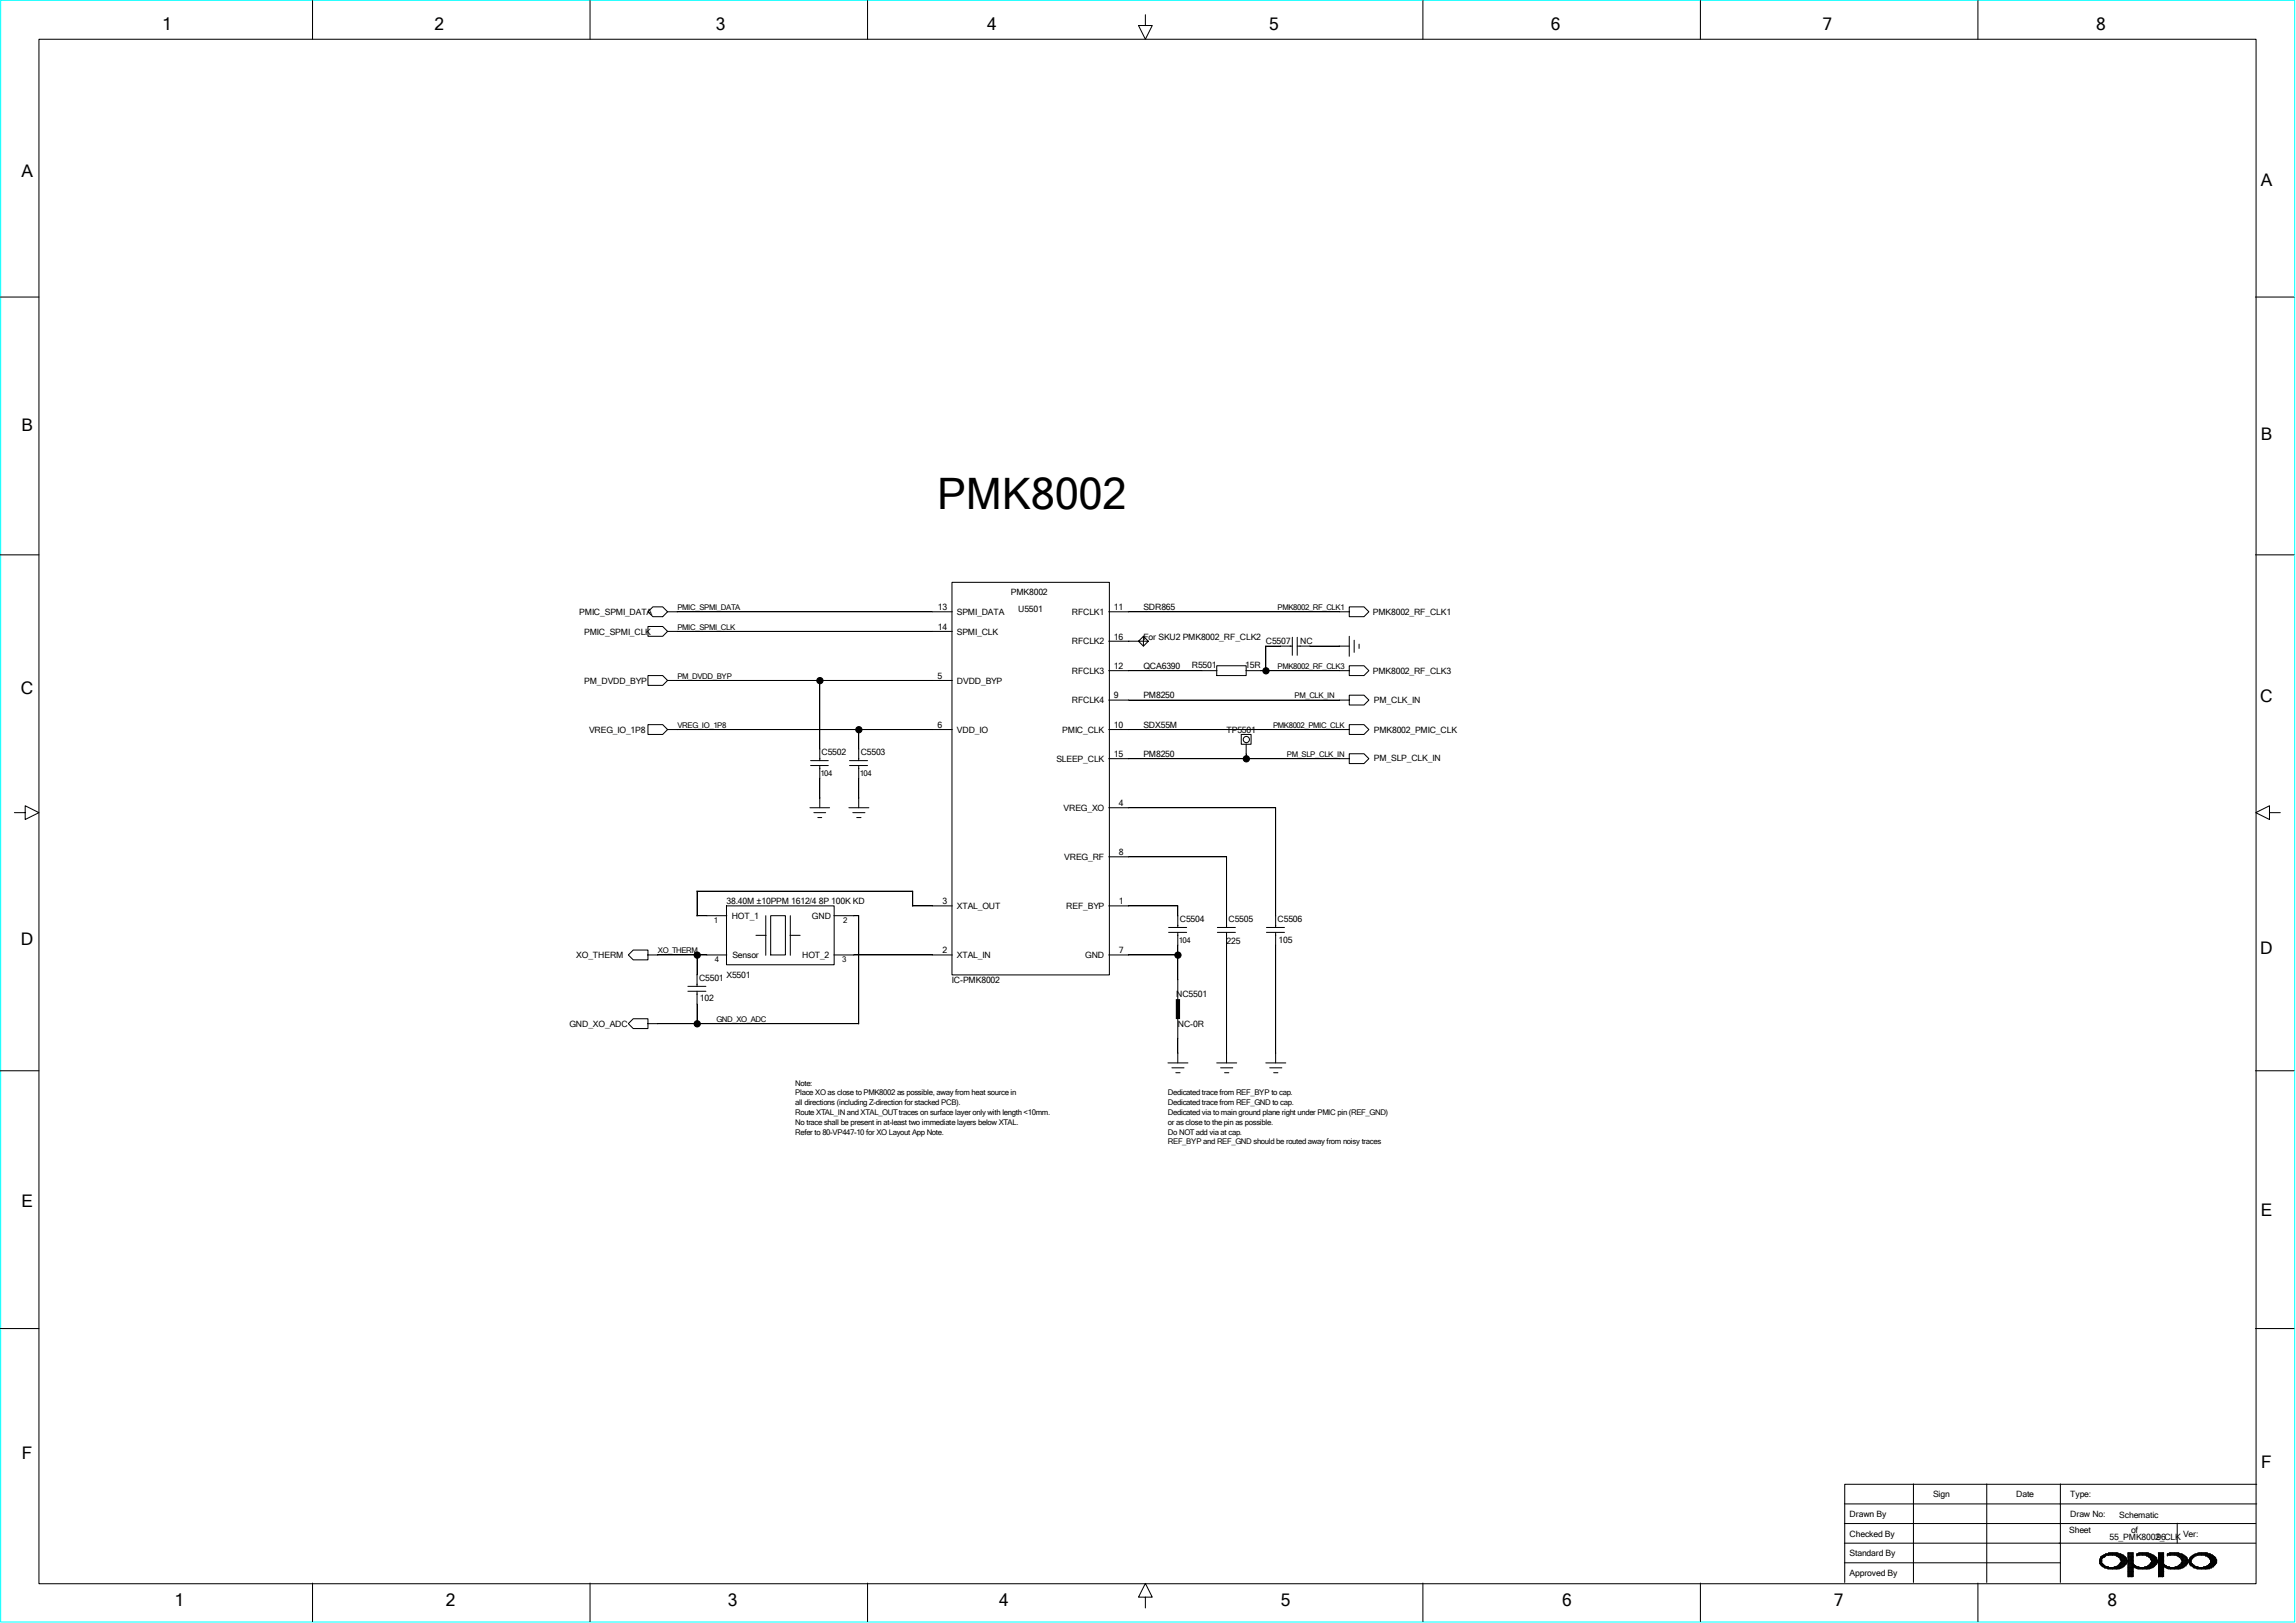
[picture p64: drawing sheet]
<svg xmlns="http://www.w3.org/2000/svg" width="297mm" height="210mm" viewBox="0 0 297 210" stroke-linecap="round" stroke-linejoin="round" font-family="sans-serif">
<defs><g id="words">
<text font-size="5.6" x="121.2" y="65.9">PMK8002</text>
<g font-size="2.2">
<text x="21" y="3.9">1</text>
<text x="56.2" y="3.9">2</text>
<text x="92.6" y="3.9">3</text>
<text x="127.7" y="3.9">4</text>
<text x="164.2" y="3.9">5</text>
<text x="200.6" y="3.9">6</text>
<text x="235.8" y="3.9">7</text>
<text x="271.1" y="3.9">8</text>
<text x="2.8" y="22.9">A</text>
<text x="292.5" y="24.1">A</text>
<text x="2.8" y="55.8">B</text>
<text x="292.5" y="57">B</text>
<text x="2.7" y="89.7">C</text>
<text x="292.4" y="90.8">C</text>
<text x="2.7" y="122.3">D</text>
<text x="292.4" y="123.5">D</text>
<text x="2.8" y="156.2">E</text>
<text x="292.5" y="157.4">E</text>
<text x="2.8" y="188.8">F</text>
<text x="292.5" y="189.9">F</text>
<text x="22.6" y="207.9">1</text>
<text x="57.7" y="207.9">2</text>
<text x="94.1" y="207.9">3</text>
<text x="129.2" y="207.9">4</text>
<text x="165.7" y="207.9">5</text>
<text x="202.1" y="207.9">6</text>
<text x="237.2" y="207.9">7</text>
<text x="272.6" y="207.9">8</text>
</g>
<g font-size="1.1">
<text x="130.8" y="77">PMK8002</text>
<text x="74.9" y="79.6">PMIC_SPMI_DATA</text>
<text x="75.6" y="82.1">PMIC_SPMI_CLK</text>
<text x="121.3" y="81.5">14</text>
<text x="121.3" y="79">13</text>
<text x="123.8" y="82.1">SPMI_CLK</text>
<text x="123.8" y="79.6">SPMI_DATA</text>
<text x="131.7" y="79.2">U5501</text>
<text x="138.6" y="79.6">RFCLK1</text>
<text x="138.6" y="83.4">RFCLK2</text>
<text x="144.1" y="79">11</text>
<text x="144.1" y="82.8">16</text>
<text x="147.9" y="82.8">For SKU2 PMK8002_RF_CLK2</text>
<text x="147.9" y="79">SDR865</text>
<text x="163.7" y="83.4">C5507</text>
<text x="168.2" y="83.4">NC</text>
<text x="177.6" y="79.6">PMK8002_RF_CLK1</text>
<text x="75.6" y="88.5">PM_DVDD_BYP</text>
<text x="121.3" y="87.8">5</text>
<text x="123.8" y="88.5">DVDD_BYP</text>
<text x="138.6" y="87.2">RFCLK3</text>
<text x="144.1" y="86.6">12</text>
<text x="147.9" y="86.6">QCA6390</text>
<text x="154.2" y="86.5">R5501</text>
<text x="161.1" y="86.5">15R</text>
<text x="177.6" y="87.2">PMK8002_RF_CLK3</text>
<text x="76.2" y="94.8">VREG_IO_1P8</text>
<text x="121.3" y="94.2">6</text>
<text x="123.8" y="94.8">VDD_IO</text>
<text x="137.4" y="94.8">PMIC_CLK</text>
<text x="138.6" y="91">RFCLK4</text>
<text x="144.1" y="94.2">10</text>
<text x="144.1" y="90.4">9</text>
<text x="147.9" y="94.2">SDX55M</text>
<text x="147.9" y="90.4">PM8250</text>
<text x="158.7" y="94.8">TP5501</text>
<text x="177.7" y="94.8">PMK8002_PMIC_CLK</text>
<text x="177.7" y="91">PM_CLK_IN</text>
<text x="106.3" y="97.7">C5502</text>
<text x="111.3" y="97.7">C5503</text>
<text x="136.7" y="98.6">SLEEP_CLK</text>
<text x="144.1" y="98">15</text>
<text x="147.9" y="98">PM8250</text>
<text x="177.7" y="98.5">PM_SLP_CLK_IN</text>
<text x="137.6" y="104.9">VREG_XO</text>
<text x="144.7" y="104.3">4</text>
<text x="137.7" y="111.3">VREG_RF</text>
<text x="144.7" y="110.7">8</text>
<text x="94" y="117">38.40M ±10PPM 1612/4 8P 100K KD</text>
<text x="94.7" y="118.9">HOT_1</text>
<text x="105" y="118.9">GND</text>
<text x="121.9" y="117">3</text>
<text x="123.8" y="117.6">XTAL_OUT</text>
<text x="137.9" y="117.6">REF_BYP</text>
<text x="144.7" y="117">1</text>
<text x="152.6" y="119.3">C5504</text>
<text x="158.9" y="119.3">C5505</text>
<text x="165.3" y="119.3">C5506</text>
<text x="74.5" y="124">XO_THERM</text>
<text x="94.7" y="124">Sensor</text>
<text x="103.8" y="124">HOT_2</text>
<text x="121.9" y="123.4">2</text>
<text x="123.8" y="124">XTAL_IN</text>
<text x="140.4" y="124">GND</text>
<text x="144.7" y="123.4">7</text>
<text x="158.7" y="122.1">225</text>
<text x="165.4" y="122">105</text>
<text x="90.4" y="126.9">C5501</text>
<text x="90.6" y="129.6">102</text>
<text x="94" y="126.5">X5501</text>
<text x="123.1" y="127.2">IC-PMK8002</text>
<text x="152.1" y="129.1">NC5501</text>
<text x="73.7" y="132.9">GND_XO_ADC</text>
<text x="152.4" y="132.9">NC-0R</text>
<text x="239.3" y="196.3">Drawn By</text>
<text x="250.1" y="193.8">Sign</text>
<text x="260.8" y="193.8">Date</text>
<text x="267.8" y="196.3">Draw No:</text>
<text x="267.8" y="193.8">Type:</text>
<text x="274.2" y="196.4">Schematic</text>
<text x="239.3" y="198.8">Checked By</text>
<text x="239.3" y="201.4">Standard By</text>
<text x="239.3" y="203.9">Approved By</text>
<text x="267.7" y="198.3">Sheet</text>
<text x="272.9" y="199.2">55_PMK8002_CLK</text>
<text x="275.7" y="198.3">of</text>
<text x="279" y="199.2">96</text>
<text x="282.4" y="198.8">Ver:</text>
</g>
<g font-size="1">
<text x="87.6" y="79">PMIC_SPMI_DATA</text>
<text x="87.6" y="81.5">PMIC_SPMI_CLK</text>
<text x="165.3" y="79">PMK8002_RF_CLK1</text>
<text x="87.6" y="87.8">PM_DVDD_BYP</text>
<text x="165.3" y="86.6">PMK8002_RF_CLK3</text>
<text x="87.6" y="94.2">VREG_IO_1P8</text>
<text x="164.7" y="94.2">PMK8002_PMIC_CLK</text>
<text x="167.5" y="90.4">PM_CLK_IN</text>
<text x="106.1" y="100.4">104</text>
<text x="111.2" y="100.4">104</text>
<text x="166.5" y="98">PM_SLP_CLK_IN</text>
<text x="92.3" y="119.4">1</text>
<text x="109.1" y="119.4">2</text>
<text x="85.1" y="123.4">XO_THERM</text>
<text x="92.5" y="124.5">4</text>
<text x="108.9" y="124.5">3</text>
<text x="152.5" y="122">104</text>
<text x="92.7" y="132.2">GND_XO_ADC</text>
<text x="102.9" y="140.5">Note:</text>
<text x="102.9" y="141.7">Place XO as close to PMK8002 as possible, away from heat source in</text>
<text x="102.9" y="143">all directions (including Z-direction for stacked PCB).</text>
<text x="151.1" y="141.7">Dedicated trace from REF_BYP to cap.</text>
<text x="151.1" y="143">Dedicated trace from REF_GND to cap.</text>
<text x="102.9" y="144.3">Route XTAL_IN and XTAL_OUT traces on surface layer only with length &lt;10mm.</text>
<text x="102.9" y="145.5">No trace shall be present in at-least two immediate layers below XTAL.</text>
<text x="102.9" y="146.8">Refer to 80-VP447-10 for XO Layout App Note.</text>
<text x="151.1" y="144.3">Dedicated via to main ground plane right under PMIC pin (REF_GND)</text>
<text x="151.1" y="145.5">or as close to the pin as possible.</text>
<text x="151.1" y="146.8">Do NOT add via at cap.</text>
<text x="151.1" y="148.1">REF_BYP and REF_GND should be routed away from noisy traces</text>
</g>
</g></defs>
<path d="M.1 0h296.7v209.9h-296.7z" fill="none" stroke="#0ff" stroke-width=".13"/>
<g fill="none" stroke="#000" stroke-width=".13">
<path d="M5 5.1h286.8v199.8h-286.8zM40.4 .1v5M76.3 .1v5M112.2 .1v5M148.2 1.9v1.4h.9l-.9 1.8-.9-1.8h.9M184.1 .1v5M220 .1v5M255.9 .1v5M0 38.4h5M291.8 38.4h5M0 71.8h5M83.8 79.2l.7-.7h1.2l.7 .7-.7 .6h-1.2z"/>
<path d="M86.3 79.2h36.9M123.1 75.4h20.4v50.8h-20.4zM143.4 79.2h31.2M174.5 78.5h1.9l.7 .7-.7 .6h-1.9zM291.8 71.8h5M83.8 87.4h1.9l.7 .7-.7 .6h-1.9zM83.8 93.8h1.9l.7 .6-.7 .6h-1.9zM83.8 81.1h1.9l.7 .6-.7 .6h-1.9zM86.3 94.4h36.9M86.3 88.1h36.9M86.3 81.7h36.9M104.9 99.1h2.2"/>
<path d="M104.9 98.4h2.2M106 88.1v10.3M106 99.1v5.4M109.9 99.1h2.3M109.9 98.4h2.3M111.1 94.4v4M111.1 99.1v5.4M143.4 98.2h31.2M143.4 94.4h31.2M143.4 83h3.9M143.4 86.8h14M143.4 90.6h31.2"/>
<path d="M147.3 83h1.2l-.6 .6-.6-.6 .6-.7 .6 .7M147.9 82.3v1.3M157.4 86.1h3.8v1.3h-3.8zM160.6 95h1.2v1.3h-1.2zM161.2 86.8h13.4M161.2 96.3v1.9M163.7 83.6h3.5M163.7 83.6v3.2M167.2 82.5v2.3M167.8 83.6h6.7M167.8 82.5v2.3M174.5 93.8h1.9l.7 .6-.7 .6h-1.9z"/>
<path d="M174.5 97.5h1.9l.7 .7-.7 .6h-1.9zM174.5 86.1h1.9l.7 .7-.7 .6h-1.9zM174.5 90h1.9l.7 .6-.7 .6h-1.9zM174.5 82.3v2.6M175.2 82.8v1.6M175.8 83.4v.5M1.9 105.2h1.4v-.9l1.7 .9-1.7 .8v-.8M90.1 118.5h3.9M90.1 115.3h28v2M90.2 115.3v3.2M94 117.2h13.9v7.6h-13.9zM99.1 118.5v5.1"/>
<path d="M99.7 118.5h1.9v5.1h-1.9zM102.2 118.5v5.1M104.8 104.5h2.5M105.3 105.2h1.5M105.8 105.8h.5M107.9 118.5h3.2v14M109.8 104.5h2.6M110.3 105.2h1.6M110.8 105.8h.6M118 117.2h5.2M143.4 104.5h21.6v15.5M143.4 110.9h15.3v9.1"/>
<path d="M143.4 117.2h9v2.8M293.6 105.2v-.9l-1.8 .9 1.8 .8v-.8h1.4M0 138.6h5M81.3 123.6l.6-.7h1.9v1.3h-1.9zM81.9 131.8h1.9v1.3h-1.9l-.6-.6zM83.8 123.6h10.2M83.8 132.5h27.3M89 128.3h2.3M89 127.6h2.3M90.2 123.6v4M90.2 128.3v4.2M97.8 121h1.3"/>
<path d="M102.2 121h1.3M107.9 123.6h15.3M143.4 123.6h9M151.1 137.5h2.6M151.2 120.6h2.3M151.2 120h2.3M151.6 138.2h1.6M152.1 138.8h.6M152.4 120.6v8.7M152.4 131.8v5.7M157.4 137.5h2.6M157.5 120.6h2.3"/>
<path d="M157.5 120h2.3M157.9 138.2h1.6M158.4 138.8h.6M158.7 120.6v16.9M163.7 137.5h2.6M163.8 120.6h2.4M163.8 120h2.4M164.3 138.2h1.5M164.8 138.8h.5M165 120.6v16.9M291.8 138.6h5M0 171.9h5"/>
<path d="M291.8 171.9h5M238.6 194.6h53.3M238.6 199.7h53.2M238.6 197.1h53.2M247.5 192v12.8M257 192v12.8M266.5 192v12.8M281.6 197.1v2.6M291.9 192.1h-53.3v12.7M40.4 204.9v4.9M76.3 204.9v4.9M112.2 204.9v4.9"/>
<path d="M148.2 206.7h.9l-.9-1.8-.9 1.8h.9v1.4M184.1 204.9v4.9M220 204.9v4.9M238.6 202.2h27.9M255.9 204.9v4.9M271.6 201.7h.3M271.6 201.8h.3M271.6 202h.3M271.6 202.1h.3M271.6 202.2h.3M271.6 202.4h.4M271.7 201.5l.3-.2a2.52 2.52 0 0 1 2.2-.2l.5 .1v.1h.1l.1 .3h.1v.2h.2v.2a.87 .87 0 0 1-.7 .7 1.03 1.03 0 0 1-.9 .3 3 3 0 0 1-1.6-.3l-.1-.2-.3-.1v-.6z"/>
<path d="M271.7 201.6h.3M271.7 202.5h.5M271.9 201.7l.2-.2h.1a.72 .72 0 0 1 .8-.3h.6l.6 .4h.1v.2h.1v.4h-.1l-.1 .3h-.2v.1l-.5 .1-.1 .2h-.6v-.2a.62 .62 0 0 1-.7-.2l-.2-.1zM271.9 202.6h.4M271.9 201.5v.3M271.9 202.2v.4M272 202.7h.4M272 202.4v.2M272.1 201.2v.3M272.1 202.5v.3M272.2 202.9h2.4M272.2 202.6v.3"/>
<path d="M272.3 201.5h-.6v1M272.4 202.7v.2M272.4 201.3h-.4v.3M272.5 201.1v.2M272.5 202.7v.2M272.6 201.1v.2M272.6 202.7v.3M272.8 202.7v.3M272.8 201.2h-.6v.3M272.9 203h1M272.9 201v.3M272.9 202.9v.1"/>
<path d="M273 201v.3M273 202.9v.1M273.1 201v.3M273.1 202.9v.1M273.3 201v.3M273.3 202.9v.1M273.4 201v.3M273.4 202.9v.1M273.5 201.2h1.1M273.5 201v.3M273.5 202.7v.3M273.6 201v.3"/>
<path d="M273.6 202.7v.3M273.8 201.3h.9M273.8 201v.4M273.9 201v.4M273.9 202.6v.4M273.9 201h-1.1v.3M274 201.5h1M274 201v.5M274.2 202.4h.9M274.2 201.1v.4M274.3 201.6h.8M274.3 201.7h.8"/>
<path d="M274.3 201.8h.8M274.3 201.1v.7M274.3 201.1h-1.9v.3M274.4 202h.8M274.4 202.1h.8M274.4 201.2v1.7M274.5 201.2v1.6M274.7 201.2v1.6M274.7 202.7h-.9v.3M274.8 201.3v1.3M274.8 202.6h-.8v.4M274.9 201.5v1"/>
<path d="M275 202.5h-.8v.5M275 201.6v.8M275.1 202.2h-.8v.7M275.2 202v.1M275.3 201h.7M275.3 201.1h.7M275.3 201.2h.7M275.3 201.3h.7M275.3 201.5h.7M275.3 201.6h.7M275.3 201.7h.7M275.3 201.8h.7"/>
<path d="M275.3 202h.7M275.3 202.1h.7M275.3 202.2h.7M275.3 202.4h.7M275.3 202.5h.8M275.3 202.6h.9M275.3 202.7h1.1M275.3 202.9h.7M275.3 203h.7M275.3 203.1h.7M275.3 203.2h.7M275.3 203.4h.7"/>
<path d="M275.3 203.5h.7M275.3 203.6h.7M275.3 201v3M275.3 203.8h.7M275.3 204h.7M275.3 203.9h.7M275.4 201v3M275.5 201v3M275.7 201v3M275.8 201v3M275.9 200.9v3.1M276.1 202.5v.3"/>
<path d="M276.2 202.9h2.3M276.2 202.6v.3M276.3 202.7v.2M276.4 201v.3v-.1h1.2l.1 .1h.3l.2 .5h.1v.4h-.1v.2l-.2 .1v.1l-.5 .1-.2 .2h-.6v-.2h-.4v-.1h-.1l-.3-.2M276.4 201.2h.3M276.4 202.7v.2M276.6 201.1v.2M276.6 202.7v.3M276.7 202.7v.3M276.8 203h1.1M276.8 201v.3M276.8 202.9v.1"/>
<path d="M276.9 201v.3M276.9 202.9v.1M277.1 201v.3M277.1 202.9v.1M277.2 201v.3M277.2 202.9v.1M277.3 201v.3M277.3 202.9v.1M277.5 201.2h1M277.5 201v.3M277.5 202.7v.3M277.6 201v.3"/>
<path d="M277.6 202.7v.3M277.7 201.3h.9M277.7 201v.4M277.8 201v.4M277.8 202.6v.4M277.9 201h-1.2v.3M278 201.5h.9M278 201v.5M278.1 202.4h.9M278.1 201.1v.4M278.2 201.6h.8M278.2 201.7h.8"/>
<path d="M278.2 201.8h.8M278.2 201.1v.7M278.3 201.1h-1.9l.3-.1h1.3v.1h.2l.5 .2v.2l.3 .1v.2h.1v.2a1.02 1.02 0 0 1-.9 .9l-.1 .1h-1.7l-.5-.4M278.3 202h.8M278.3 202.1h.8M278.3 201.2v1.7M278.5 201.2v1.6M278.6 201.2v1.6M278.6 202.7h-.9v.3M278.7 201.3v1.3M278.8 202.6h-.8v.4M278.8 201.5v1"/>
<path d="M278.9 202.5h-.8v.5M279 201.6v.8M279 202.2h-.8v.7M279.1 202v.1M279.2 201h.7M279.2 201.1h.7M279.2 201.2h.7M279.2 201.3h.7M279.2 201.5h.7M279.2 201.6h.7M279.2 201.7h.7M279.2 201.8h.7"/>
<path d="M279.2 202h.7M279.2 202.1h.7M279.2 202.2h.7M279.2 202.4h.7M279.2 202.5h.8M279.2 202.6h1M279.2 202.7h1.1M279.2 202.9h.7M279.2 203h.7M279.2 203.1h.7M279.2 203.2h.7M279.2 203.4h.7"/>
<path d="M279.2 203.5h.7M279.2 203.6h.7M279.2 201v3M279.2 203.8h.7M279.2 204h.7M279.2 203.9h.7M279.4 201v3M279.5 201v3M279.6 201v3M279.7 201v3M279.9 200.9v3.1M280 202.5v.3"/>
<path d="M280.1 202.9h2.3M280.1 202.6v.2M280.2 202.6v.3M280.4 201v.3v-.1h.4a1.34 1.34 0 0 1 1.4 .5v.1h.1v.4h-.1v.2l-.3 .1v.1l-.4 .1a1.08 1.08 0 0 1-1 0h-.3v-.1l-.3-.1v-.1M280.4 201.2h.3M280.4 202.7v.2M280.5 201.1v.2M280.5 202.7v.3M280.6 202.7v.3M280.8 203h1M280.8 201v.3M280.8 202.9v.1"/>
<path d="M280.9 201v.3M280.9 202.9v.1M281 201v.3M281 202.9v.1M281.1 201v.3M281.1 202.9v.1M281.3 201v.3M281.3 202.9v.1M281.4 201.2h1M281.4 201v.3M281.4 202.7v.3M281.5 201v.3"/>
<path d="M281.5 202.7v.3M281.6 201.3h1M281.6 201v.3M281.8 201v.4M281.8 202.6v.4M281.8 201h-1.2v.3M281.9 201.5h.9M281.9 201.1v.4M282 201.1v.4M282.2 201.6h.8M282.2 201.7h.8M282.2 202.2h.9"/>
<path d="M282.2 201.1v.5M282.2 201.1h-1.8l.2-.1h1.3v.1h.1a.4 .4 0 0 1 .5 .2h.2l.2 .3 .1 .2a1.05 1.05 0 0 1-.7 1.1l-.3 .1h-1.6v-.1l-.5-.2v-.1M282.3 201.8h.8M282.3 202h.8M282.3 202.1h.8M282.3 201.1v1.8M282.4 201.2v1.6M282.5 201.2v1.6M282.6 202.7h-1v.3M282.7 201.3v1.3M282.7 202.6h-.8v.4M282.8 201.5v1.1"/>
<path d="M282.8 202.5h-.8v.5M282.9 201.7v.7M283 202.4h-.8v.5M283.2 201.8h.3M283.2 202h.3M283.2 202.1h.3M283.2 202.2h.3M283.3 201.7h.3M283.3 202.4h.3M283.4 202.5h.3M283.4 202.1v.5M283.4 201.7l.3-.1a.68 .68 0 0 1 .9-.4h.2a.68 .68 0 0 1 .9 .4 .48 .48 0 0 1 .3 .4 .48 .48 0 0 1-.3 .5 .62 .62 0 0 1-.6 .2l-.2 .2h-.5l-.1-.2a.87 .87 0 0 1-.9-.6z"/>
<path d="M283.5 202.6h.3M283.5 201.3v.5M283.5 202.4v.2M283.6 201.6h-.3v.9M283.7 201.2h.2v-.1h.4v-.1h1.3v.1h.4v.1a.85 .85 0 0 1 .7 1l-.1 .3h-.1v.1l-.4 .1v.2l-.5 .1h-1.3l-.5-.1v-.2l-.5-.2v-.1a.63 .63 0 0 1 .4-1.1zM283.7 202.7h.4M283.7 202.5v.3M283.8 202.9h2.3M283.8 202.5v.4M283.8 201.5h-.4v.4M283.9 201.1v.3M283.9 202.6v.3"/>
<path d="M284.1 202.7v.2M284.1 201.3h-.4v.3M284.2 201.1v.2M284.2 202.7v.3M284.3 201v.3M284.3 202.7v.3M284.4 201.2h-.6v.3M284.4 203h1.1M284.4 202.9v.1M284.6 201v.3M284.6 202.9v.1M284.7 201v.3"/>
<path d="M284.7 202.9v.1M284.8 201v.3M284.8 202.9v.1M284.9 201v.3M284.9 202.9v.1M285.1 201.2h1M285.1 201v.3M285.1 202.7v.3M285.2 201v.3M285.2 202.7v.3M285.3 201.3h1M285.3 201v.4"/>
<path d="M285.5 201v.4M285.5 202.6v.4M285.5 201h-1.1v.3M285.6 201.5h.9M285.6 201v.4M285.7 201.1v.4M285.8 201.6h.8M285.8 201.7h.8M285.8 201.1v.7M285.9 201.1h-1.8v.3M286 201.8h.8M286 202h.8"/>
<path d="M286 202.1h.8M286 202.2h.8M286 201.1v1.8M286.1 201.2v1.7M286.2 201.2v1.6M286.3 202.7h-1v.3M286.3 201.3v1.5M286.4 202.6h-.8v.4M286.5 201.5v1M286.5 202.5h-.8v.5M286.6 201.6v.8M286.6 202.4h-.8v.6"/>
<path d="M286.7 201.8v.5"/>
<circle cx="106.1" cy="88.1" r=".4"/>
<circle cx="111.1" cy="94.4" r=".4"/>
<circle cx="161.2" cy="95.7" r=".4"/>
<circle cx="161.2" cy="98.2" r=".4"/>
<circle cx="163.8" cy="86.8" r=".4"/>
<circle cx="90.2" cy="123.6" r=".4"/>
<circle cx="90.2" cy="132.5" r=".4"/>
<circle cx="152.4" cy="123.6" r=".4"/>
</g>
<g fill="#000">
<path d="M161.2 97.5v.7z" fill-rule="evenodd"/>
<path d="M163.1 86.8h.6z" fill-rule="evenodd"/>
<path d="M163.7 83.6h2z" fill-rule="evenodd"/>
<path d="M90.2 118.5h1.2z" fill-rule="evenodd"/>
<path d="M110.4 118.5h.7z" fill-rule="evenodd"/>
<path d="M118.1 115.3v1.9z" fill-rule="evenodd"/>
<path d="M152.4 117.2v1.3z" fill-rule="evenodd"/>
<path d="M90.2 123.6h1.2z" fill-rule="evenodd"/>
<path d="M152.1 129.3h.6v2.6h-.6z" fill-rule="evenodd"/>
<path d="M152.4 134.4v1.9z" fill-rule="evenodd"/>
<path d="M152.4 122.3v1.3z" fill-rule="evenodd"/>
<circle cx="106.1" cy="88.1" r=".41"/>
<circle cx="111.1" cy="94.4" r=".41"/>
<circle cx="161.2" cy="98.2" r=".41"/>
<circle cx="163.8" cy="86.8" r=".41"/>
<circle cx="90.2" cy="123.6" r=".41"/>
<circle cx="90.2" cy="132.5" r=".41"/>
<circle cx="152.4" cy="123.6" r=".41"/>
</g>
<use href="#words"/>
</svg>
